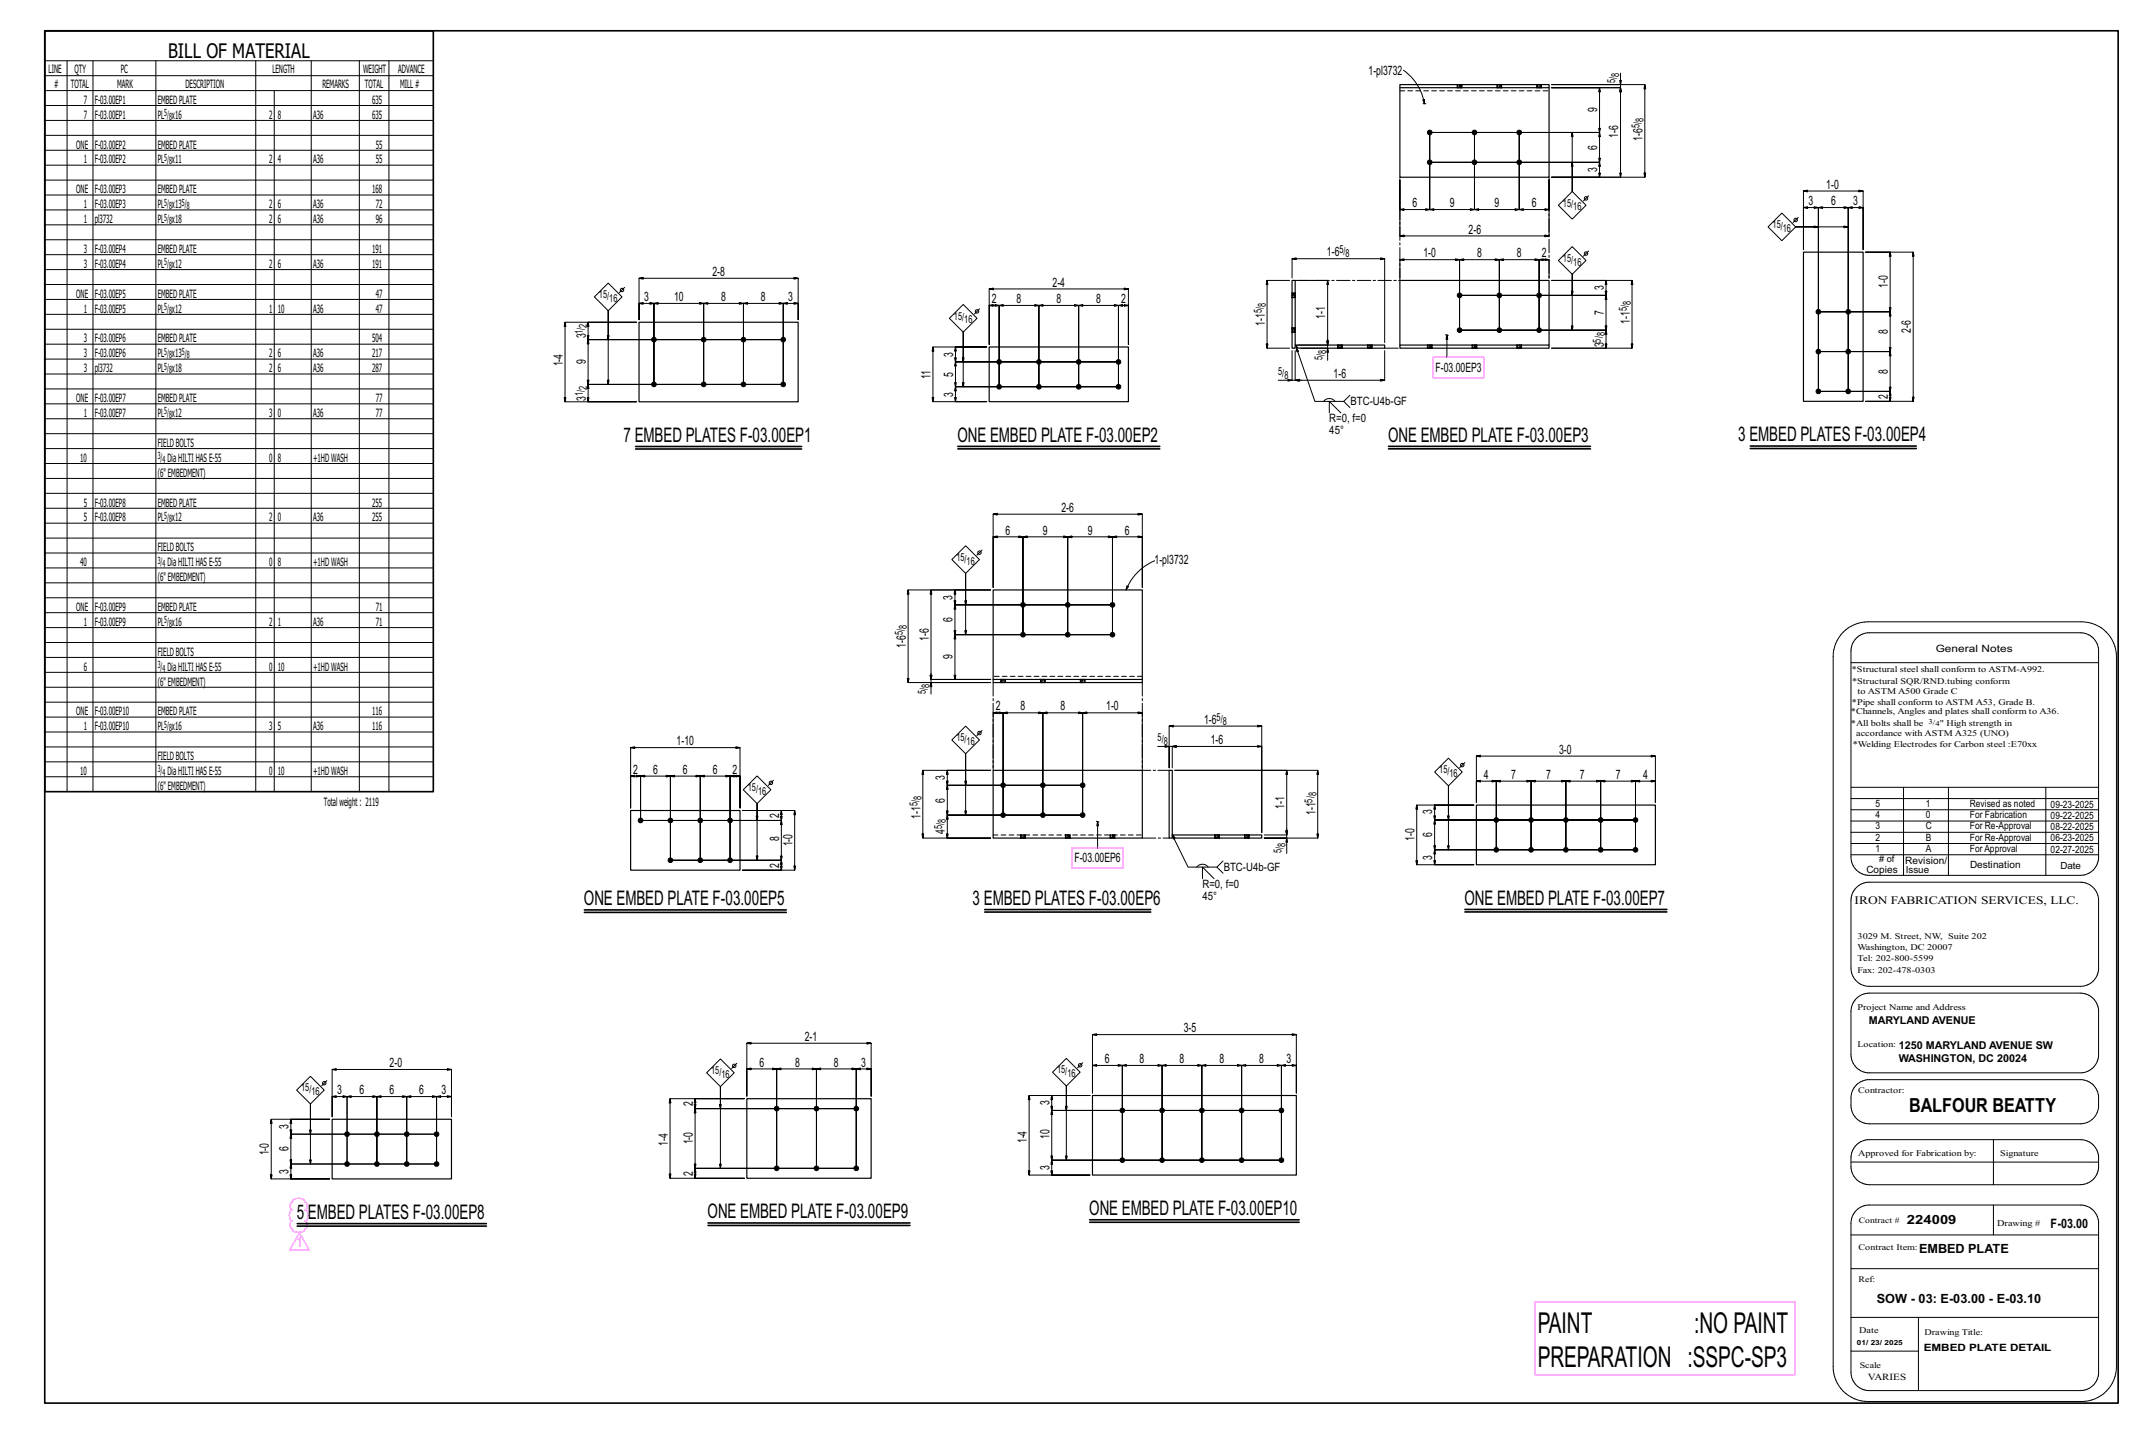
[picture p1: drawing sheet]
<svg xmlns="http://www.w3.org/2000/svg" width="914mm" height="610mm" viewBox="0 0 914 610" stroke-linecap="round" stroke-linejoin="round" font-family="sans-serif">
<defs><g id="words">
<g font-size="12.2">
<text x="654.6" y="567.5">PAINT</text>
<text x="721.2" y="567.5">:NO PAINT</text>
<text x="654.6" y="582">PREPARATION :SSPC-SP3</text>
</g>
<g font-size="8.6">
<text x="71.6" y="24.6">BILL OF MATERIAL</text>
<text x="265.4" y="188.1">7 EMBED PLATES F-03.00EP1</text>
<text x="407.5" y="188.1">ONE EMBED PLATE F-03.00EP2</text>
<text x="590.9" y="188">ONE EMBED PLATE F-03.00EP3</text>
<text x="739.9" y="187.9">3 EMBED PLATES F-03.00EP4</text>
<text x="248.6" y="385.4">ONE EMBED PLATE F-03.00EP5</text>
<text x="414" y="385.2">3 EMBED PLATES F-03.00EP6</text>
<text x="623.4" y="385.2">ONE EMBED PLATE F-03.00EP7</text>
<text x="126.3" y="518.9">5 EMBED PLATES F-03.00EP8</text>
<text x="301.2" y="518.7">ONE EMBED PLATE F-03.00EP9</text>
<text x="463.7" y="517.3">ONE EMBED PLATE F-03.00EP10</text>
</g>
<text font-size="8.3" x="812.7" y="473.4">BALFOUR BEATTY</text>
<text font-size="6" fill="#f0f" x="126.4" y="531">1</text>
<g font-size="5.5">
<text x="582.6" y="31.8">1-pl3732</text>
<text x="679.9" y="47.7" transform="rotate(-90 679.9 47.7)">9</text>
<text x="688.9" y="58.8" transform="rotate(-90 688.9 58.8)">1-6</text>
<text x="699.2" y="59.9" transform="rotate(-90 699.2 59.9)">1-6</text>
<text x="679.9" y="63.8" transform="rotate(-90 679.9 63.8)">6</text>
<text x="679.9" y="73.3" transform="rotate(-90 679.9 73.3)">3</text>
<text x="777.5" y="80.3">1-0</text>
<text x="601.3" y="88.2">6</text>
<text x="617.1" y="88.2">9</text>
<text x="636.2" y="88.2">9</text>
<text x="652.1" y="88.2">6</text>
<text x="769.9" y="87.4">3</text>
<text x="779.5" y="87.4">6</text>
<text x="788.9" y="87.4">3</text>
<text x="625.2" y="99.4">2-6</text>
<text x="564.9" y="109.2">1-6</text>
<text x="606" y="109.6">1-0</text>
<text x="628.8" y="109.6">8</text>
<text x="645.7" y="109.6">8</text>
<text x="656.3" y="109.6">2</text>
<text x="303.2" y="117.5">2-8</text>
<text x="448.1" y="122">2-4</text>
<text x="682.7" y="123.6" transform="rotate(-90 682.7 123.6)">3</text>
<text x="803.6" y="122.7" transform="rotate(-90 803.6 122.7)">1-0</text>
<text x="274.2" y="128.2">3</text>
<text x="286.9" y="128.2">10</text>
<text x="307" y="128.2">8</text>
<text x="323.9" y="128.2">8</text>
<text x="335.6" y="128.2">3</text>
<text x="422.2" y="129">2</text>
<text x="432.8" y="129">8</text>
<text x="449.7" y="129">8</text>
<text x="466.6" y="129">8</text>
<text x="477.2" y="129">2</text>
<text x="564.2" y="135.8" transform="rotate(-90 564.2 135.8)">1-1</text>
<text x="682.7" y="134.2" transform="rotate(-90 682.7 134.2)">7</text>
<text x="693.8" y="137.8" transform="rotate(-90 693.8 137.8)">1-1</text>
<text x="538.4" y="138.6" transform="rotate(-90 538.4 138.6)">1-1</text>
<text x="803.6" y="142.2" transform="rotate(-90 803.6 142.2)">8</text>
<text x="813.5" y="141.8" transform="rotate(-90 813.5 141.8)">2-6</text>
<text x="249.4" y="144.1" transform="rotate(-90 249.4 144.1)">3</text>
<text x="682.7" y="147.9" transform="rotate(-90 682.7 147.9)">3</text>
<text x="249.4" y="155.1" transform="rotate(-90 249.4 155.1)">9</text>
<text x="405.7" y="151.9" transform="rotate(-90 405.7 151.9)">3</text>
<text x="239.5" y="156" transform="rotate(-90 239.5 156)">1-4</text>
<text x="396.2" y="161.4" transform="rotate(-90 396.2 161.4)">11</text>
<text x="405.7" y="160.6" transform="rotate(-90 405.7 160.6)">5</text>
<text x="567.7" y="160.9">1-6</text>
<text x="611.1" y="158.2">F-03.00EP3</text>
<text x="803.6" y="159.2" transform="rotate(-90 803.6 159.2)">8</text>
<text x="249.4" y="170.5" transform="rotate(-90 249.4 170.5)">3</text>
<text x="405.7" y="168.8" transform="rotate(-90 405.7 168.8)">3</text>
<text x="803.6" y="169.8" transform="rotate(-90 803.6 169.8)">2</text>
<text x="451.9" y="217.9">2-6</text>
<text x="428.1" y="227.5">6</text>
<text x="444" y="227.5">9</text>
<text x="463" y="227.5">9</text>
<text x="478.9" y="227.5">6</text>
<text x="491.5" y="240.1">1-pl3732</text>
<text x="405.5" y="255.3" transform="rotate(-90 405.5 255.3)">3</text>
<text x="405.5" y="264.9" transform="rotate(-90 405.5 264.9)">6</text>
<text x="385.6" y="275.7" transform="rotate(-90 385.6 275.7)">1-6</text>
<text x="395.3" y="272.9" transform="rotate(-90 395.3 272.9)">1-6</text>
<text x="405.5" y="280.7" transform="rotate(-90 405.5 280.7)">9</text>
<text x="423.9" y="302.5">2</text>
<text x="434.5" y="302.5">8</text>
<text x="451.4" y="302.5">8</text>
<text x="470.9" y="302.5">1-0</text>
<text x="512.6" y="308.1">1-6</text>
<text x="288.1" y="317.3">1-10</text>
<text x="515.4" y="316.8">1-6</text>
<text x="663.7" y="320.9">3-0</text>
<text x="269.5" y="329.4">2</text>
<text x="278" y="329.4">6</text>
<text x="290.7" y="329.4">6</text>
<text x="303.4" y="329.4">6</text>
<text x="311.9" y="329.4">2</text>
<text x="402.3" y="332.1" transform="rotate(-90 402.3 332.1)">3</text>
<text x="631.7" y="331.5">4</text>
<text x="643.3" y="331.5">7</text>
<text x="658.2" y="331.5">7</text>
<text x="672.5" y="331.5">7</text>
<text x="687.8" y="331.5">7</text>
<text x="699.4" y="331.5">4</text>
<text x="402.3" y="341.7" transform="rotate(-90 402.3 341.7)">6</text>
<text x="546.8" y="344.4" transform="rotate(-90 546.8 344.4)">1-1</text>
<text x="560" y="347" transform="rotate(-90 560 347)">1-1</text>
<text x="609.7" y="346.6" transform="rotate(-90 609.7 346.6)">3</text>
<text x="331.6" y="348.2" transform="rotate(-90 331.6 348.2)">2</text>
<text x="391.9" y="348.5" transform="rotate(-90 391.9 348.5)">1-1</text>
<text x="331.6" y="358.2" transform="rotate(-90 331.6 358.2)">8</text>
<text x="402.3" y="355.1" transform="rotate(-90 402.3 355.1)">4</text>
<text x="602.1" y="357.9" transform="rotate(-90 602.1 357.9)">1-0</text>
<text x="609.7" y="356.4" transform="rotate(-90 609.7 356.4)">6</text>
<text x="337.3" y="360.3" transform="rotate(-90 337.3 360.3)">1-0</text>
<text x="609.7" y="366" transform="rotate(-90 609.7 366)">3</text>
<text x="331.6" y="369.3" transform="rotate(-90 331.6 369.3)">2</text>
<text x="457.3" y="367">F-03.00EP6</text>
<text x="342.6" y="443.1">2-1</text>
<text x="503.9" y="439.4">3-5</text>
<text x="165.9" y="454.3">2-0</text>
<text x="323.3" y="454">6</text>
<text x="338.5" y="454">8</text>
<text x="355" y="454">8</text>
<text x="366.6" y="454">3</text>
<text x="470.4" y="452.6">6</text>
<text x="485.1" y="452.6">8</text>
<text x="502.1" y="452.6">8</text>
<text x="519.1" y="452.6">8</text>
<text x="536" y="452.6">8</text>
<text x="547.6" y="452.6">3</text>
<text x="143.5" y="465.8">3</text>
<text x="153.1" y="465.8">6</text>
<text x="165.8" y="465.8">6</text>
<text x="178.5" y="465.8">6</text>
<text x="188" y="465.8">3</text>
<text x="294.9" y="470.9" transform="rotate(-90 294.9 470.9)">2</text>
<text x="446.7" y="470.6" transform="rotate(-90 446.7 470.6)">3</text>
<text x="122.8" y="480.7" transform="rotate(-90 122.8 480.7)">3</text>
<text x="446.7" y="485" transform="rotate(-90 446.7 485)">10</text>
<text x="114.5" y="491.8" transform="rotate(-90 114.5 491.8)">1-0</text>
<text x="122.8" y="490.2" transform="rotate(-90 122.8 490.2)">6</text>
<text x="284.2" y="487.8" transform="rotate(-90 284.2 487.8)">1-4</text>
<text x="294.9" y="487.2" transform="rotate(-90 294.9 487.2)">1-0</text>
<text x="437.1" y="486.7" transform="rotate(-90 437.1 486.7)">1-4</text>
<text x="122.8" y="499.7" transform="rotate(-90 122.8 499.7)">3</text>
<text x="294.9" y="500.5" transform="rotate(-90 294.9 500.5)">2</text>
<text x="446.7" y="498.1" transform="rotate(-90 446.7 498.1)">3</text>
<text x="873" y="522.9">F-03.00</text>
</g>
<g font-size="5.4">
<text x="811.7" y="521.2">224009</text>
<text x="817" y="533.5">EMBED PLATE</text>
<text x="799" y="554.6">SOW - 03: E-03.00 - E-03.10</text>
</g>
<g font-size="4.9">
<text x="20.7" y="31.1">LINE</text>
<text x="31.7" y="31.1">QTY</text>
<text x="51.4" y="31.1">PC</text>
<text x="116" y="31.1">LENGTH</text>
<text x="154.5" y="31.1">WEIGHT</text>
<text x="169.5" y="31.1">ADVANCE</text>
<text x="23" y="37.5">#</text>
<text x="30.1" y="37.5">TOTAL</text>
<text x="49.8" y="37.5">MARK</text>
<text x="79" y="37.5">DESCRIPTION</text>
<text x="137.2" y="37.5">REMARKS</text>
<text x="155.3" y="37.5">TOTAL</text>
<text x="170.3" y="37.5">MILL #</text>
<text x="35.6" y="44.2">7</text>
<text x="40.4" y="44.2">F-03.00EP1</text>
<text x="67.1" y="44.2">EMBED PLATE</text>
<text x="158.5" y="44.2">635</text>
<text x="35.6" y="50.5">7</text>
<text x="40.4" y="50.5">F-03.00EP1</text>
<text x="67.1" y="50.5">PL x16</text>
<text x="114.5" y="50.5">2</text>
<text x="118.3" y="50.5">8</text>
<text x="133.3" y="50.5">A36</text>
<text x="158.5" y="50.5">635</text>
<text x="32.5" y="63.2">ONE</text>
<text x="40.4" y="63.2">F-03.00EP2</text>
<text x="67.1" y="63.2">EMBED PLATE</text>
<text x="160.1" y="63.2">55</text>
<text x="35.6" y="69.6">1</text>
<text x="40.4" y="69.6">F-03.00EP2</text>
<text x="67.1" y="69.6">PL x11</text>
<text x="114.5" y="69.6">2</text>
<text x="118.3" y="69.6">4</text>
<text x="133.3" y="69.6">A36</text>
<text x="160.1" y="69.6">55</text>
<text x="32.5" y="82.3">ONE</text>
<text x="40.4" y="82.3">F-03.00EP3</text>
<text x="67.1" y="82.3">EMBED PLATE</text>
<text x="158.5" y="82.3">168</text>
<text x="35.6" y="88.6">1</text>
<text x="40.4" y="88.6">F-03.00EP3</text>
<text x="67.1" y="88.6">PL x13</text>
<text x="114.5" y="88.6">2</text>
<text x="118.3" y="88.6">6</text>
<text x="133.3" y="88.6">A36</text>
<text x="160.1" y="88.6">72</text>
<text x="35.6" y="95">1</text>
<text x="40.4" y="95">pl3732</text>
<text x="67.1" y="95">PL x18</text>
<text x="114.5" y="95">2</text>
<text x="118.3" y="95">6</text>
<text x="133.3" y="95">A36</text>
<text x="160.1" y="95">96</text>
<text x="35.6" y="107.7">3</text>
<text x="40.4" y="107.7">F-03.00EP4</text>
<text x="67.1" y="107.7">EMBED PLATE</text>
<text x="158.5" y="107.7">191</text>
<text x="35.6" y="114">3</text>
<text x="40.4" y="114">F-03.00EP4</text>
<text x="67.1" y="114">PL x12</text>
<text x="114.5" y="114">2</text>
<text x="118.3" y="114">6</text>
<text x="133.3" y="114">A36</text>
<text x="158.5" y="114">191</text>
<text x="32.5" y="126.7">ONE</text>
<text x="40.4" y="126.7">F-03.00EP5</text>
<text x="67.1" y="126.7">EMBED PLATE</text>
<text x="160.1" y="126.7">47</text>
<text x="35.6" y="133.1">1</text>
<text x="40.4" y="133.1">F-03.00EP5</text>
<text x="67.1" y="133.1">PL x12</text>
<text x="114.5" y="133.1">1</text>
<text x="118.3" y="133.1">10</text>
<text x="133.3" y="133.1">A36</text>
<text x="160.1" y="133.1">47</text>
<text x="35.6" y="145.8">3</text>
<text x="40.4" y="145.8">F-03.00EP6</text>
<text x="67.1" y="145.8">EMBED PLATE</text>
<text x="158.5" y="145.8">504</text>
<text x="35.6" y="152.1">3</text>
<text x="40.4" y="152.1">F-03.00EP6</text>
<text x="67.1" y="152.1">PL x13</text>
<text x="114.5" y="152.1">2</text>
<text x="118.3" y="152.1">6</text>
<text x="133.3" y="152.1">A36</text>
<text x="158.5" y="152.1">217</text>
<text x="35.6" y="158.5">3</text>
<text x="40.4" y="158.5">pl3732</text>
<text x="67.1" y="158.5">PL x18</text>
<text x="114.5" y="158.5">2</text>
<text x="118.3" y="158.5">6</text>
<text x="133.3" y="158.5">A36</text>
<text x="158.5" y="158.5">287</text>
<text x="32.5" y="171.2">ONE</text>
<text x="40.4" y="171.2">F-03.00EP7</text>
<text x="67.1" y="171.2">EMBED PLATE</text>
<text x="160.1" y="171.2">77</text>
<text x="574.9" y="172.5">BTC-U4b-GF</text>
<text x="35.6" y="177.5">1</text>
<text x="40.4" y="177.5">F-03.00EP7</text>
<text x="67.1" y="177.5">PL x12</text>
<text x="114.5" y="177.5">3</text>
<text x="118.3" y="177.5">0</text>
<text x="133.3" y="177.5">A36</text>
<text x="160.1" y="177.5">77</text>
<text x="565.9" y="179.8">R=0, f=0</text>
<text x="565.9" y="184.7">45°</text>
<text x="67.1" y="190.2">FIELD BOLTS</text>
<text x="34.1" y="196.6">10</text>
<text x="71.3" y="196.6">DiaHILTI HAS E-55</text>
<text x="114.5" y="196.6">0</text>
<text x="118.3" y="196.6">8</text>
<text x="133.3" y="196.6">+1HD WASH</text>
<text x="67.1" y="202.9">(6&quot; EMBEDMENT)</text>
<text x="35.6" y="215.6">5</text>
<text x="40.4" y="215.6">F-03.00EP8</text>
<text x="67.1" y="215.6">EMBED PLATE</text>
<text x="158.5" y="215.6">255</text>
<text x="35.6" y="222">5</text>
<text x="40.4" y="222">F-03.00EP8</text>
<text x="67.1" y="222">PL x12</text>
<text x="114.5" y="222">2</text>
<text x="118.3" y="222">0</text>
<text x="133.3" y="222">A36</text>
<text x="158.5" y="222">255</text>
<text x="67.1" y="234.7">FIELD BOLTS</text>
<text x="34.1" y="241">40</text>
<text x="71.3" y="241">DiaHILTI HAS E-55</text>
<text x="114.5" y="241">0</text>
<text x="118.3" y="241">8</text>
<text x="133.3" y="241">+1HD WASH</text>
<text x="67.1" y="247.4">(6&quot; EMBEDMENT)</text>
<text x="32.5" y="260.1">ONE</text>
<text x="40.4" y="260.1">F-03.00EP9</text>
<text x="67.1" y="260.1">EMBED PLATE</text>
<text x="160.1" y="260.1">71</text>
<text x="35.6" y="266.4">1</text>
<text x="40.4" y="266.4">F-03.00EP9</text>
<text x="67.1" y="266.4">PL x16</text>
<text x="114.5" y="266.4">2</text>
<text x="118.3" y="266.4">1</text>
<text x="133.3" y="266.4">A36</text>
<text x="160.1" y="266.4">71</text>
<text x="67.1" y="279.1">FIELD BOLTS</text>
<text x="35.6" y="285.5">6</text>
<text x="71.3" y="285.5">DiaHILTI HAS E-55</text>
<text x="114.5" y="285.5">0</text>
<text x="118.3" y="285.5">10</text>
<text x="133.3" y="285.5">+1HD WASH</text>
<text x="67.1" y="291.8">(6&quot; EMBEDMENT)</text>
<text x="32.5" y="304.5">ONE</text>
<text x="40.4" y="304.5">F-03.00EP10</text>
<text x="67.1" y="304.5">EMBED PLATE</text>
<text x="158.5" y="304.5">116</text>
<text x="35.6" y="310.9">1</text>
<text x="40.4" y="310.9">F-03.00EP10</text>
<text x="67.1" y="310.9">PL x16</text>
<text x="114.5" y="310.9">3</text>
<text x="118.3" y="310.9">5</text>
<text x="133.3" y="310.9">A36</text>
<text x="158.5" y="310.9">116</text>
<text x="67.1" y="323.6">FIELD BOLTS</text>
<text x="34.1" y="329.9">10</text>
<text x="71.3" y="329.9">DiaHILTI HAS E-55</text>
<text x="114.5" y="329.9">0</text>
<text x="118.3" y="329.9">10</text>
<text x="133.3" y="329.9">+1HD WASH</text>
<text x="67.1" y="336.3">(6&quot; EMBEDMENT)</text>
<text x="137.9" y="343">Totalweight : 2119</text>
<text x="520.9" y="370.7">BTC-U4b-GF</text>
<text x="511.9" y="378.1">R=0, f=0</text>
<text x="511.9" y="383">45°</text>
<text x="789.5" y="384.8">IRON FABRICATION SERVICES, LLC.</text>
</g>
<g font-size="4.7">
<text x="687.6" y="35.5" transform="rotate(-90 687.6 35.5)">5/</text>
<text x="689.3" y="32.9" transform="rotate(-90 689.3 32.9)">8</text>
<text x="699.6" y="52" transform="rotate(-90 699.6 52)">8</text>
<text x="698" y="54.6" transform="rotate(-90 698 54.6)">5/</text>
<text x="665.4" y="87.9">15/</text>
<text x="669.7" y="89.6">16</text>
<text x="754.6" y="97.1">15/</text>
<text x="759" y="98.8">16</text>
<text x="570.2" y="107.9">5/</text>
<text x="572.8" y="109.6">8</text>
<text x="665.4" y="111.4">15/</text>
<text x="669.7" y="113.1">16</text>
<text x="255" y="126.9">15/</text>
<text x="259.3" y="128.6">16</text>
<text x="538.8" y="130.7" transform="rotate(-90 538.8 130.7)">8</text>
<text x="694.2" y="129.8" transform="rotate(-90 694.2 129.8)">8</text>
<text x="406.1" y="136">15/</text>
<text x="410.5" y="137.7">16</text>
<text x="537.2" y="133.3" transform="rotate(-90 537.2 133.3)">5/</text>
<text x="692.5" y="132.4" transform="rotate(-90 692.5 132.4)">5/</text>
<text x="248.1" y="142" transform="rotate(-90 248.1 142)">1/</text>
<text x="249.8" y="139.4" transform="rotate(-90 249.8 139.4)">2</text>
<text x="683.1" y="143.2" transform="rotate(-90 683.1 143.2)">8</text>
<text x="681.4" y="145.8" transform="rotate(-90 681.4 145.8)">5/</text>
<text x="562.9" y="153.4" transform="rotate(-90 562.9 153.4)">5/</text>
<text x="564.6" y="150.8" transform="rotate(-90 564.6 150.8)">8</text>
<text x="544.1" y="159.6">5/</text>
<text x="546.7" y="161.3">8</text>
<text x="249.8" y="165.9" transform="rotate(-90 249.8 165.9)">2</text>
<text x="248.1" y="168.5" transform="rotate(-90 248.1 168.5)">1/</text>
<text x="407.1" y="238.7">15/</text>
<text x="411.5" y="240.4">16</text>
<text x="386" y="267.8" transform="rotate(-90 386 267.8)">8</text>
<text x="384.4" y="270.4" transform="rotate(-90 384.4 270.4)">5/</text>
<text x="395.8" y="292.8" transform="rotate(-90 395.8 292.8)">8</text>
<text x="394.1" y="295.4" transform="rotate(-90 394.1 295.4)">5/</text>
<text x="517.9" y="306.9">5/</text>
<text x="520.5" y="308.5">8</text>
<text x="407.1" y="315.5">15/</text>
<text x="411.5" y="317.2">16</text>
<text x="492.8" y="315.5">5/</text>
<text x="495.4" y="317.2">8</text>
<text x="612.7" y="329.2">15/</text>
<text x="617" y="330.8">16</text>
<text x="318.4" y="336.7">15/</text>
<text x="322.7" y="338.4">16</text>
<text x="392.3" y="340.5" transform="rotate(-90 392.3 340.5)">8</text>
<text x="558.7" y="341.6" transform="rotate(-90 558.7 341.6)">5/</text>
<text x="560.4" y="339" transform="rotate(-90 560.4 339)">8</text>
<text x="390.6" y="343.1" transform="rotate(-90 390.6 343.1)">5/</text>
<text x="401" y="353" transform="rotate(-90 401 353)">5/</text>
<text x="402.7" y="350.4" transform="rotate(-90 402.7 350.4)">8</text>
<text x="545.5" y="363.3" transform="rotate(-90 545.5 363.3)">5/</text>
<text x="547.2" y="360.7" transform="rotate(-90 547.2 360.7)">8</text>
<text x="302.8" y="457.2">15/</text>
<text x="307.1" y="458.9">16</text>
<text x="450" y="457">15/</text>
<text x="454.4" y="458.6">16</text>
<text x="128.2" y="464.6">15/</text>
<text x="132.6" y="466.3">16</text>
</g>
<g font-size="4.6">
<text x="795.6" y="436">MARYLAND AVENUE</text>
<text x="808.3" y="446.4">1250 MARYLAND AVENUE SW</text>
<text x="808.3" y="452">WASHINGTON, DC 20024</text>
</g>
<g font-size="4.3">
<text x="824.1" y="277.6">General Notes</text>
<text x="798.4" y="343.4">5</text>
<text x="819.8" y="343.5">1</text>
<text x="838.6" y="343.5">Revised as noted</text>
<text x="873" y="343.8">09-23-2025</text>
<text x="798.4" y="353">3</text>
<text x="798.4" y="348.2">4</text>
<text x="819.8" y="353.1">C</text>
<text x="819.8" y="348.3">0</text>
<text x="838.6" y="353">For Re-Approval</text>
<text x="838.6" y="348.2">For Fabrication</text>
<text x="873" y="353.3">08-22-2025</text>
<text x="873" y="348.5">09-22-2025</text>
<text x="798.4" y="357.8">2</text>
<text x="819.8" y="357.9">B</text>
<text x="838.6" y="357.8">For Re-Approval</text>
<text x="873" y="358.1">06-23-2025</text>
<text x="798.4" y="362.6">1</text>
<text x="819.8" y="362.6">A</text>
<text x="838.6" y="362.6">For Approval</text>
<text x="873" y="362.9">02-27-2025</text>
<text x="794.5" y="371.5">Copies</text>
<text x="811.1" y="367.7">Revision/</text>
<text x="838.6" y="369.7">Destination</text>
<text x="819" y="575">EMBED PLATE DETAIL</text>
</g>
<g font-size="4.2">
<text x="69.9" y="49.4">5/</text>
<text x="72" y="50.9">8</text>
<text x="69.9" y="68.5">5/</text>
<text x="72" y="70">8</text>
<text x="69.9" y="87.5">5/</text>
<text x="72" y="89">8</text>
<text x="77.4" y="87.5">5/</text>
<text x="79.5" y="89">8</text>
<text x="69.9" y="93.9">5/</text>
<text x="72" y="95.4">8</text>
<text x="69.9" y="112.9">5/</text>
<text x="72" y="114.4">8</text>
<text x="69.9" y="132">5/</text>
<text x="72" y="133.5">8</text>
<text x="69.9" y="151">5/</text>
<text x="72" y="152.5">8</text>
<text x="77.4" y="151">5/</text>
<text x="79.5" y="152.5">8</text>
<text x="69.9" y="157.4">5/</text>
<text x="72" y="158.9">8</text>
<text x="69.9" y="176.4">5/</text>
<text x="72" y="177.9">8</text>
<text x="67.1" y="195.5">3/</text>
<text x="69.2" y="197">4</text>
<text x="69.9" y="220.9">5/</text>
<text x="72" y="222.4">8</text>
<text x="67.1" y="239.9">3/</text>
<text x="69.2" y="241.4">4</text>
<text x="69.9" y="265.3">5/</text>
<text x="72" y="266.8">8</text>
<text x="67.1" y="284.4">3/</text>
<text x="69.2" y="285.9">4</text>
<text x="69.9" y="309.8">5/</text>
<text x="72" y="311.3">8</text>
<text x="67.1" y="328.8">3/</text>
<text x="69.2" y="330.3">4</text>
<text x="811.3" y="371.4">Issue</text>
<text x="877.1" y="369.8">Date</text>
</g>
<text font-size="4" x="795.1" y="587.5">VARIES</text>
<text font-size="3.9" x="799.9" y="367.1"># of</text>
<g font-size="3.7">
<text x="788.4" y="286.2">*Structural steel shall conform to ASTM-A992.</text>
<text x="788.4" y="291.2">*Structural SQR/RND.tubing conform</text>
<text x="790.7" y="295.5">to ASTM A500 Grade C</text>
<text x="787.9" y="304.1">*Channels, Angles and plates shall conform to A36.</text>
<text x="788.4" y="300.2">*Pipe shall conform to ASTM A53, Grade B.</text>
<text x="788" y="308.9">*All bolts shall be</text>
<text x="825.7" y="308.9">&quot; High strength in</text>
<text x="790.2" y="313.2">accordance with ASTM A325 (UNO)</text>
<text x="788.8" y="318">*Welding Electrodes for Carbon steel :E70xx</text>
<text x="790.8" y="399.9">3029 M. Street, NW, Suite 202</text>
<text x="790.7" y="404.6">Washington, DC 20007</text>
<text x="790.7" y="409">Tel: 202-800-5599</text>
<text x="790.7" y="414.2">Fax: 202-478-0303</text>
<text x="790.7" y="430">Project Name and Address</text>
<text x="790.8" y="445.6">Location:</text>
<text x="791" y="465.3">Contractor:</text>
<text x="791" y="491.9">Approved for Fabrication by:</text>
<text x="851.5" y="492">Signature</text>
<text x="850.2" y="522">Drawing #</text>
<text x="791.2" y="532.3">Contract Item:</text>
<text x="791.5" y="567.4">Date</text>
<text x="819.3" y="568.1">Drawing Title:</text>
<text x="791.7" y="582.1">Scale</text>
</g>
<text font-size="3.6" x="791.2" y="545.9">Ref:</text>
<text font-size="3.5" x="791.3" y="520.8">Contract #</text>
<g font-size="3.2">
<text x="821" y="308">3/</text>
<text x="823.9" y="309.1">4</text>
</g>
<text font-size="3" x="790.5" y="572.4">01/ 23/ 2025</text>
</g></defs>
<g fill="none" stroke="#000" stroke-width=".43">
<path d="M19.1 25.9h165.4M19.1 32.2h165.4M19.1 38.6h165.4M28.6 25.9v311.1M39.6 25.9v311.1M66.4 25.9v311.1M108.9 25.9v311.1M116.7 38.6v298.4M132.5 25.9v311.1M153 25.9v311.1M165.6 25.9v311.1M597.5 29.9a22 22 0 0 1 8.9 14.2"/>
<path d="M660.5 37.3h29.4M689.5 34.3h.7l-.3 1.7zM689.9 37.3l.3 1.8h-.7zM689.9 31.1v4.9h-29.4h39.7l-.4 1.8h.8l-.4-1.8v39.4l-.4-1.7h.8l-.4 1.7h-39.7M689.9 36v4M19.1 44.9h165.4M19.1 51.3h165.4M19.1 57.6h165.4M605.7 42.5l.7-.2v1.8zM605.8 44.1h.6M606.4 44.1l.6 .1M608.6 56.4v32.8l1.8 .4v-.8l-1.8 .4h19.1l-1.8 .4v-.8l1.8 .4v-32.8v32.8l1.7 .4v-.8l-1.7 .4h19l-1.7 .4v-.8l1.7 .4v-32.8v32.8l1.8 .4v-.8l-1.8 .4h12.7l-1.7 .4v-.8l1.7 .4v-12.7v23.9l-1.7-.3v.7l1.7-.4h-63.5l1.8-.3v.7l-1.8-.4v-23.9v12.7l1.8 .4v-.8l-1.8 .4h12.7l-1.7 .4v-.8l1.7 .4z"/>
<path d="M608.6 56.4h72.3l.4-1.8h-.8l.4 1.8v-19.1l.4 1.8h-.8l.4-1.8h-20.4h29.4l-.4 1.8h.7l-.3-1.8v38.1l-.4-1.7h.7l-.3 1.7h-29.4h20.4l.4-1.7h-.8l.4 1.7v-6.3l.4 1.7h-.8l.4-1.7h-72.3h72.3l.4-1.8h-.8l.4 1.8v-12.7l.4 1.7h-.8l.4-1.7zM669.3 56.4l-.4 1.7h.8l-.4-1.7v25.1l5.9 5.9-5.9 5.9-5.9-5.9 5.9-5.9v-12.4l.4 1.7h-.8l.4-1.7M19.1 64h165.4M19.1 70.3h165.4M19.1 76.7h165.4M19.1 83h165.4M19.1 89.4h165.4M19.1 95.7h165.4M676.3 83.4l-2.2 2.2M765.5 92.5l-2.2 2.2M767.7 81.3l1.8 .4v-.8l-1.8 .4h25.4l-1.7 .4v-.8l1.7 .4v25v-17.9l-1.7-.4v.7l1.7-.3h-6.3l1.7-.4v.7l-1.7-.3v78.2v-78.2l-1.8-.4v.7l1.8-.3h-12.7l1.7-.4v.7l-1.7-.3v78.2v-78.2l-1.8-.4v.7l1.8-.3h-6.4l1.8-.4v.7l-1.8-.3v17.9zM774.1 96.6l-1.8-.4v.8l1.8-.4h-9.7l-5.9 5.9-5.9-5.9 5.9-5.9 5.9 5.9h22.4l-1.8 .4v-.8l1.8 .4"/>
<path d="M19.1 102.1h165.4M19.1 108.4h165.4M19.1 114.8h165.4M272 118.5l1.8 .3v-.7l-1.8 .4h67.8l-1.8 .3v-.7l1.8 .4v17.6v-6.9l-1.8-.4v.7l1.8-.3h-6.4l1.8-.4v.7l-1.8-.3v34.4v-34.4l-1.7-.4v.7l1.7-.3h-16.9l1.7-.4v.7l-1.7-.3v34.4v-34.4l-1.8-.4v.7l1.8-.3h-16.9l1.7-.4v.7l-1.7-.3v34.4v-34.4l-1.8-.4v.7l1.8-.3h-21.2l1.7-.4v.7l-1.7-.3v34.4v-34.4l-1.8-.4v.7l1.8-.3h-6.4l1.8-.4v.7l-1.8-.3v6.9zM549 119.4h-9.6l-.4 1.7h.8l-.4-1.7v28.8l-.4-1.7h.8l-.4 1.7h9.6M550 118.3v-8.2l1.8 .4v-.7l-1.8 .3h39.5l-1.8 .4v-.7l1.8 .3v35.7M552.4 119.4h12.8l-.4 1.7h.8l-.4-1.7v27.5M595.9 118.3v-7.8l1.8 .4v-.7l-1.8 .3h25.4l-1.7 .4v-.7l1.7 .3v30v-30l1.8 .4v-.7l-1.8 .3h17l-1.8 .4v-.7l1.8 .3v30v-30l1.7 .4v-.7l-1.7 .3h16.9l-1.8 .4v-.7l1.8 .3v30v-30l1.7 .4v-.7l-1.7 .3h4.2l-1.7 .4v-.7l1.7 .3v7.8M676.3 106.8l-2.2 2.2M794.2 107.3h20.2l-.3 1.8h.7l-.4-1.8v63.5l-.3-1.7h.7l-.4 1.7h-20.2h10.4l.4-1.7h-.7l.3 1.7v-4.2l.4 1.8h-.7l.3-1.8h-30.5h30.5l.4-1.7h-.7l.3 1.7v-16.9l.4 1.7h-.7l.3-1.7h-30.5h30.5l.4-1.8h-.7l.3 1.8v-17l.4 1.8h-.7l.3-1.8h-30.5h30.5l.4-1.7h-.7l.3 1.7v-25.4l.4 1.8h-.7l.3-1.8zM19.1 121.1h165.4M19.1 127.5h165.4"/>
<path d="M19.1 133.8h165.4M240.5 137.2l.4 1.7h-.7l.3-1.7h30.5h-20.6l-.4 1.7h.7l-.3-1.7v7.4l-.4-1.8h.7l-.3 1.8h83h-83l-.4 1.7h.7l-.3-1.7v19l-.4-1.7h.7l-.3 1.7h83h-83l-.4 1.8h.7l-.3-1.8v7.4l-.4-1.7h.7l-.3 1.7h20.6h-30.5l.4-1.7h-.7l.3 1.7zM265.9 122.3l-2.2 2.3M417 131.5l-2.2 2.2M421.1 123l1.7 .4v-.8l-1.7 .4h59.3l-1.8 .4v-.8l1.8 .4v23.7v-16.7l-1.8-.4v.8l1.8-.4h-4.3l1.8-.4v.8l-1.8-.4v34.6v-34.6l-1.7-.4v.8l1.7-.4h-16.9l1.7-.4v.8l-1.7-.4v34.6v-34.6l-1.8-.4v.8l1.8-.4h-16.9l1.7-.4v.8l-1.7-.4v34.6v-34.6l-1.8-.4v.8l1.8-.4h-17l1.8-.4v.8l-1.8-.4v34.6v-34.6l-1.7-.4v.8l1.7-.4h-4.2l1.7-.4v.8l-1.7-.4v16.7zM621.3 125.7h62.4l.4-1.7h-.8l.4 1.7v-6.3l.4 1.7h-.8l.4-1.7h-23.2h34.3l-.4 1.7h.7l-.3-1.7v28.8l-.4-1.7h.7l-.3 1.7h-34.3h23.2l.4-1.7h-.8l.4 1.7v-7.7l.4 1.8h-.8l.4-1.8h-62.4h62.4l.4-1.7h-.8l.4 1.7v-14.8l.4 1.8h-.8l.4-1.8zM669.3 125.7l.4-1.7h-.8l.4 1.7v-8.9l-5.9-5.9 5.9-5.9 5.9 5.9-5.9 5.9v23.7l-.4-1.7h.8l-.4 1.7M19.1 140.2h165.4M19.1 146.5h165.4M19.1 152.9h165.4M19.1 159.2h165.4M258.9 144.6l.4-1.8h-.8l.4 1.8v-12.3l-5.9-5.9 5.9-5.9 5.9 5.9-5.9 5.9v31.3l-.4-1.7h.8l-.4 1.7"/>
<path d="M397.2 147.7l.3 1.8h-.7l.4-1.8h22.8h-13.3l-.3 1.8h.7l-.4-1.8v6.4l-.3-1.8h.7l-.4 1.8h69.4h-69.4l-.3 1.7h.7l-.4-1.7v10.5l-.3-1.7h.7l-.4 1.7h69.4h-69.4l-.3 1.8h.7l-.4-1.8v6.4l-.3-1.8h.7l-.4 1.8h13.3h-22.8l.3-1.8h-.7l.4 1.8zM410 154.1l.4-1.8h-.7l.3 1.8v-12.7l-5.8-5.9 5.8-5.9 5.9 5.9-5.9 5.9v23.2l-.3-1.7h.7l-.4 1.7M550 149.3v12.6h-5.9M551.4 149.3v12.6zM551.9 148l.2 1.8 .7-.3-.9-1.5 7.8 22.9h12.3l2.6-2.6M552.4 146.9h12.8zM553.7 148.2h11.5v5.2M564.8 145.1h.8l-.4 1.8zM565.2 148.2l.4 1.8h-.8zM565.2 144.3v3.9M589.5 149.3v12.6l-1.8-.4v.7l1.8-.3h-38.1M615.4 142.5l.5 .1"/>
<path d="M615.9 142.6l-.3 1.8h.7l-.4-1.8v9.5M615.9 142.6l.6 .2M19.1 165.6h165.4M19.1 171.9h165.4M19.1 178.3h165.4M548.3 161.5l1.7 .4-1.7 .3zM550 161.9h4M551.4 161.9l1.7-.4v.7zM563.4 170.9a3.1 3.1 0 0 1 4.9 0M565.9 175.8v-4.9l4.9 4.9M572 170.9l2.6 2.6M19.1 184.6h165.4"/>
<path d="M19.1 191h165.4M19.1 197.3h165.4M19.1 203.7h165.4M19.1 210h165.4M19.1 216.4h165.4M422.8 218.9l1.7 .4v-.8l-1.7 .4h63.5l-1.8 .4v-.8l1.8 .4v31.2v-21.6l-1.8-.3v.7l1.8-.4h-12.7l1.7-.3v.7l-1.7-.4v41.7v-41.7l-1.8-.3v.7l1.8-.4h-19.1l1.8-.3v.7l-1.8-.4v41.7v-41.7l-1.7-.3v.7l1.7-.4h-19l1.7-.3v.7l-1.7-.4v41.7v-41.7l-1.8-.3v.7l1.8-.4h-12.7l1.7-.3v.7l-1.7-.4v21.6zM19.1 222.7h165.4M19.1 229.1h165.4M19.1 235.4h165.4M418.1 234.2l-2.3 2.2M491.5 238.7a22.7 22.7 0 0 0-12.2 12.4M19.1 241.8h165.4"/>
<path d="M19.1 248.1h165.4M19.1 254.5h165.4M411.1 257.5l.3-1.8h-.7l.4 1.8v-13.4l-5.9-5.9 5.9-5.9 5.9 5.9-5.9 5.9v26.1l-.4-1.8h.7l-.3 1.8M421.7 251.1h-15.2l-.4 1.8h.8l-.4-1.8v6.4l-.4-1.8h.8l-.4 1.8h67.1h-67.1l-.4 1.7h.8l-.4-1.7v12.7l-.4-1.8h.8l-.4 1.8h67.1h-67.1l-.4 1.7h.8l-.4-1.7v19l-.4-1.7h.8l-.4 1.7h15.2h-25.4h25.4M421.7 251.1h-35.1l-.4 1.8h.8l-.4-1.8v39.5l-.4-1.8h.8l-.4 1.8h35.1h-25.4v4.8M421.7 251.1h-25.4l-.3 1.8h.7l-.4-1.8v38.1M479.7 249.4l.7 .3-1.1 1.4zM19.1 260.8h165.4M19.1 267.2h165.4M19.1 273.5h165.4M19.1 279.9h165.4M784.7 269.1a15.1 15.1 0 0 1 10.5-4.4h90.9a14.9 14.9 0 0 1 14.9 14.9v302.2a14.9 14.9 0 0 1-14.9 14.8h-90.9a14.7 14.7 0 0 1-14.8-14.8v-302.2a14.7 14.7 0 0 1 4.3-10.5z"/>
<path d="M790.2 271.6a7.9 7.9 0 0 1 5.6-2.2h89.8a7.7 7.7 0 0 1 7.8 7.7v87.7a7.7 7.7 0 0 1-7.8 7.8h-89.8a7.8 7.8 0 0 1-7.8-7.8v-87.7a7.6 7.6 0 0 1 2.2-5.5zM19.1 286.2h165.4M19.1 292.6h165.4M19.1 298.9h165.4M396 287.5h.7l-.4 1.7zM396.3 290.6l.4 1.7h-.7zM396.3 286.6v4M788 282.1h105.4M19.1 305.3h165.4M19.1 311.6h165.4M19.1 318h165.4M268.5 318.3l1.7 .3v-.7l-1.7 .4h46.5l-1.7 .3v-.7l1.7 .4v25.7v-13.6l-1.7-.4v.8l1.7-.4h-4.2l1.7-.4v.8l-1.7-.4v35.8v-35.8l-1.8-.4v.8l1.8-.4h-12.7l1.7-.4v.8l-1.7-.4v35.8v-35.8l-1.8-.4v.8l1.8-.4h-12.7l1.7-.4v.8l-1.7-.4v35.8v-35.8l-1.8-.4v.8l1.8-.4h-12.7l1.7-.4v.8l-1.7-.4v18.9v-18.9l-1.8-.4v.8l1.8-.4h-4.2l1.7-.4v.8l-1.7-.4v13.6z"/>
<path d="M418.1 310.9l-2.3 2.3M492.8 317.8h4.9v9.1v-17.8l1.8 .4v-.8l-1.8 .4h39.4l-1.7 .4v-.8l1.7 .4v45.3v-36.6l-1.7-.4v.7l1.7-.3h-38.1M496 317.4l1.7 .4-1.7 .3zM497.7 317.8h3.9M499 317.8l1.8-.4v.7zM499 317.8v9.1zM19.1 324.3h165.4M19.1 330.7h165.4M329.3 332.2l-2.2 2.2M392.8 327.9l.4 1.8h-.7l.3-1.8h28.9h-18.4l-.4 1.8h.7l-.3-1.8v6.4l-.4-1.8h.7l-.3 1.8h57.6h-57.6l-.4 1.7h.7l-.3-1.7v12.7l-.4-1.8h.7l-.3 1.8h57.6h-57.6l-.4 1.7h.7l-.3-1.7v9.8l-.4-1.8h.7l-.3 1.8h18.4h-28.9l.4-1.8h-.7l.3 1.8zM411.1 334.3l.3-1.8h-.7l.4 1.8v-13.4l5.9-5.9-5.9-5.9-5.9 5.9 5.9 5.9v26.1l-.4-1.8h.7l-.3 1.8M422.8 326.9v-23.5l1.7 .4v-.7l-1.7 .3h4.2l-1.7 .4v-.7l1.7 .3v43.6v-43.6l1.8 .4v-.7l-1.8 .3h16.9l-1.7 .4v-.7l1.7 .3v43.6v-43.6l1.8 .4v-.7l-1.8 .3h17l-1.8 .4v-.7l1.8 .3v43.6v-43.6l1.7 .4v-.7l-1.7 .3h25.4l-1.8 .4v-.7l1.8 .3v23.5"/>
<path d="M623.6 324.6l-2.2 2.2M628.5 321.9l1.7 .4v-.8l-1.7 .4h76.2l-1.8 .4v-.8l1.8 .4v19.8v-9.2l-1.8-.3v.7l1.8-.4h-8.5l1.8-.3v.7l-1.8-.4v29.3v-29.3l-1.7-.3v.7l1.7-.4h-14.8l1.8-.3v.7l-1.8-.4v29.3v-29.3l-1.7-.3v.7l1.7-.4h-14.8l1.7-.3v.7l-1.7-.4v29.3v-29.3l-1.8-.3v.7l1.8-.4h-14.8l1.7-.3v.7l-1.7-.4v29.3v-29.3l-1.8-.3v.7l1.8-.4h-14.8l1.7-.3v.7l-1.7-.4v29.3v-29.3l-1.8-.3v.7l1.8-.4h-8.5l1.7-.3v.7l-1.7-.4v9.2zM788 335.2h105.4M788 340h105.4M810.3 335.2v37.4M829.4 335.2v37.4M870.9 335.2v37.4M272.7 349.3h59.9l.4-1.8h-.8l.4 1.8v-4.3l.4 1.8h-.8l.4-1.8h-16.5h22.2l-.4 1.8h.8l-.4-1.8v25.4l-.4-1.7h.8l-.4 1.7h-22.2h16.5l.4-1.7h-.8l.4 1.7v-4.2l.4 1.7h-.8l.4-1.7h-47.2h47.2l.4-1.8h-.8l.4 1.8v-16.9l.4 1.7h-.8l.4-1.7zM322.3 349.3l.4-1.8h-.8l.4 1.8v-7.2l-5.9-5.9 5.9-5.9 5.9 5.9-5.9 5.9v24.1l-.4-1.8h.8l-.4 1.8M466.7 349.6l.6 .2M467.3 349.8l-.4 1.7h.7l-.3-1.7v11.4M467.3 349.8l.5 .2"/>
<path d="M499 355.4l.5 1.8 .6-.3-1.1-1.5 6.8 13.7h12.2l2.6-2.6M538.2 355.4h9.6zM547.4 353.7h.7l-.3 1.7zM547.8 356.8l.3 1.7h-.7zM547.8 355.4v-27.5l.3 1.8h-.7l.4-1.8h-47.7h60.8l-.3 1.8h.7l-.4-1.8v28.9l-.3-1.8h.7l-.4 1.8h-22.7h9.6v6.5M547.8 352.8v4M603.1 342.7l.4 1.8h-.8l.4-1.8h24.3h-16.7l-.3 1.8h.7l-.4-1.8v6.4l-.3-1.8h.7l-.4 1.8h85.5h-85.5l-.3 1.7h.7l-.4-1.7v12.7l-.3-1.8h.7l-.4 1.8h85.5h-85.5l-.3 1.7h.7l-.4-1.7v6.3l-.3-1.7h.7l-.4 1.7h16.7h-24.3l.4-1.7h-.8l.4 1.7zM616.6 349.1l.4-1.8h-.8l.4 1.8v-14.6l-5.9-5.9 5.9-5.8 5.9 5.8-5.9 5.9v27.3l-.4-1.8h.8l-.4 1.8M788 349.5h105.4M788 359.1h105.4M788 354.3h105.4M788 344.7h105.4"/>
<path d="M509.4 369.1a3.1 3.1 0 0 1 5 0M511.9 374v-4.9l4.9 4.9M518 369.1l2.6 2.6M788 363.9h105.4M790.2 377.8a7.9 7.9 0 0 1 5.6-2.2h89.8a7.9 7.9 0 0 1 7.8 7v29.5a7.7 7.7 0 0 1-7.8 7.8h-89.8a7.8 7.8 0 0 1-7.8-7.8v-28.7a7.8 7.8 0 0 1 2.2-5.6zM790.2 425l2.6-1.6 3-.6h89.8a7.9 7.9 0 0 1 7.8 7v19.9a7.8 7.8 0 0 1-7.1 7h-91.3a7.9 7.9 0 0 1-7-7.8v-18.3a7.9 7.9 0 0 1 2.2-5.6zM132.1 458.2l5.9 5.9-5.9 5.8-5.8-5.8zM313.7 452.6l-2.2 2.2M317.9 444.1l1.8 .4v-.8l-1.8 .4h52.9l-1.7 .4v-.8l1.7 .4v22.6v-11.7l-1.7-.3v.7l1.7-.4h-6.3l1.7-.3v.7l-1.7-.4v42.3v-42.3l-1.8-.3v.7l1.8-.4h-16.9l1.7-.3v.7l-1.7-.4v42.3v-42.3l-1.8-.3v.7l1.8-.4h-17l1.8-.3v.7l-1.8-.4v42.3v-42.3l-1.7-.3v.7l1.7-.4h-12.7l1.8-.3v.7l-1.8-.4v11.7zM460.9 452.4l-2.2 2.2M465.1 440.4l1.7 .4v-.7l-1.7 .3h86.7l-1.7 .4v-.7l1.7 .3v24.9v-11.7l-1.7-.4v.7l1.7-.3h-6.3l1.7-.4v.7l-1.7-.3v40.3v-40.3l-1.8-.4v.7l1.8-.3h-16.9l1.7-.4v.7l-1.7-.3v40.3v-40.3l-1.8-.4v.7l1.8-.3h-17l1.8-.4v.7l-1.8-.3v40.3v-40.3l-1.7-.4v.7l1.7-.3h-16.9l1.7-.4v.7l-1.7-.3v40.3v-40.3l-1.8-.4v.7l1.8-.3h-16.9l1.7-.4v.7l-1.7-.3v40.3v-40.3l-1.8-.4v.7l1.8-.3h-12.7l1.7-.4v.7l-1.7-.3v11.7zM115.5 476.5l.3 1.7h-.7l.4-1.7h24.8h-16.5l-.4 1.7h.8l-.4-1.7v6.3l-.4-1.7h.8l-.4 1.7h62h-62l-.4 1.8h.8l-.4-1.8v12.7l-.4-1.7h.8l-.4 1.7h62v-28.7l-1.7-.4v.8l1.7-.4h-12.7l1.8-.4v.8l-1.8-.4v28.7v-28.7l-1.7-.4v.8l1.7-.4h-12.7l1.8-.4v.8l-1.8-.4v28.7v-28.7l-1.7-.4v.8l1.7-.4h-12.7l1.8-.4v.8l-1.8-.4v28.7v-28.7l-1.7-.4v.8l1.7-.4h-6.3l1.7-.4v.8l-1.7-.4v8.6v-20.1l1.7 .4v-.8l-1.7 .4h50.8l-1.8 .4v-.8l1.8 .4v20.1v-8.6l-1.8-.4v.8l1.8-.4h-6.4l1.8-.4v.8l-1.8-.4v28.7h-62l-.4 1.8h.8l-.4-1.8v6.4l-.4-1.8h.8l-.4 1.8h16.5h-24.8l.3-1.8h-.7l.4 1.8z"/>
<path d="M139.1 460l-2.2 2.2M285.2 467.7l.4 1.8h-.7l.3-1.8h31.7h-21l-.4 1.8h.8l-.4-1.8v4.2l-.4-1.7h.8l-.4 1.7h68.6h-68.6l-.4 1.8h.8l-.4-1.8v25.4l-.4-1.7h.8l-.4 1.7h68.6h-68.6l-.4 1.8h.8l-.4-1.8v4.3l-.4-1.8h.8l-.4 1.8h21h-31.7l.4-1.8h-.7l.3 1.8zM306.7 471.9l.4-1.7h-.8l.4 1.7v-9.3l-5.9-5.9 5.9-5.9 5.9 5.9-5.9 5.9v34.7l-.4-1.7h.8l-.4 1.7M438.1 466.4l.4 1.7h-.8l.4-1.7h25.9h-16.3l-.4 1.7h.8l-.4-1.7v6.3l-.4-1.7h.8l-.4 1.7h97.8h-97.8l-.4 1.8h.8l-.4-1.8v21.2l-.4-1.8h.8l-.4 1.8h97.8h-97.8l-.4 1.7h.8l-.4-1.7v6.3l-.4-1.7h.8l-.4 1.7h16.3h-25.9l.4-1.7h-.8l.4 1.7zM453.9 472.7l.4-1.7h-.7l.3 1.7v-10.4l-5.8-5.9 5.8-5.8 5.9 5.8-5.9 5.9v31.6l-.3-1.8h.7l-.4 1.8M790.2 461.9l1.9-1.4 2.9-.9h90.6a7.7 7.7 0 0 1 7.8 7v4a7.7 7.7 0 0 1-7.8 7.8h-89.8a7.8 7.8 0 0 1-7.8-7.8v-3.2a7.9 7.9 0 0 1 2.2-5.5zM132.1 482.8l.4-1.7h-.7l.3 1.7v-12.9v25.6l-.3-1.7h.7l-.4 1.7M788 494.7h105.4M790.2 487.4a7.9 7.9 0 0 1 5.6-2.2h89.8a7.8 7.8 0 0 1 7.8 7v5.1a7.9 7.9 0 0 1-7.8 7h-89.8a7.9 7.9 0 0 1-7.8-7.8v-3.6a7.6 7.6 0 0 1 2.2-5.5zM848.6 485.2v19.1M790.2 515.3a7.9 7.9 0 0 1 5.6-2.3h89.8a7.8 7.8 0 0 1 7.8 7v65a7.9 7.9 0 0 1-7.8 7h-89.8a7.8 7.8 0 0 1-7.8-7.8v-63.5a7.6 7.6 0 0 1 2.2-5.4zM848.6 513v12.7"/>
<path d="M788 525.7h105.4M788 540.1h105.4M788 560.8h105.4M788 575.2h28.7M816.7 560.8v31.2"/>
<circle cx="675.2" cy="84.5" r=".74"/>
<circle cx="764.4" cy="93.6" r=".74"/>
<circle cx="675.2" cy="107.9" r=".74"/>
<circle cx="264.8" cy="123.5" r=".74"/>
<circle cx="415.9" cy="132.6" r=".74"/>
<circle cx="417" cy="235.3" r=".74"/>
<circle cx="417" cy="312" r=".74"/>
<circle cx="328.2" cy="333.3" r=".74"/>
<circle cx="622.5" cy="325.7" r=".74"/>
<circle cx="312.6" cy="453.7" r=".74"/>
<circle cx="459.8" cy="453.5" r=".74"/>
<circle cx="138" cy="461.1" r=".74"/>
</g>
<g fill="none" stroke="#000" stroke-width=".7">
<path d="M19 13.1h882.7v584.2h-882.7zM19.1 13.2h165.4v323.8h-165.4zM270.6 190.1h70.6M270.6 191.1h70.6M407.7 190h86M407.7 191.1h86M591.1 190h85.9M591.1 191.1h85.9M745.1 189.9h70.7M745.1 190.9h70.7M248.8 387.3h85.9M248.8 388.4h85.9"/>
<path d="M419.2 387.2h70.7M419.2 388.3h70.7M623.6 387.2h86M623.6 388.2h86M463.9 519.3h89.1M126.5 520.9h80.6M126.5 522h80.6M301.4 520.6h86M301.4 521.7h86M463.9 520.3h89.1"/>
</g>
<path d="M610 152.1h21.8v8.6h-21.8zM456.3 360.9h21.8v8.7h-21.8zM124.9 510.6a4.3 4.3 0 0 1 4.8 .6v.5l.3-.1a2.54 2.54 0 0 1 0 3.5h-.3h.4a3.4 3.4 0 0 1 0 4.6h-.4h.3a2.54 2.54 0 0 1 0 3.5l-.3-.1v.5a3.8 3.8 0 0 1-5.2 0l.1-.5-.4 .1a2.54 2.54 0 0 1 0-3.5h.4h-.5a3.4 3.4 0 0 1 0-4.6h.5h-.4a2.54 2.54 0 0 1 0-3.5l.4 .1zM127.5 524.9l4.1 7.2h-8.3zM653.6 554.1h110.4v31.1h-110.4z" fill="none" stroke="#f0f" stroke-width=".5"/>
<g fill="#000" stroke="#000" stroke-width=".43">
<circle cx="608.6" cy="56.4" r=".99"/>
<circle cx="627.7" cy="56.4" r=".99"/>
<circle cx="646.7" cy="56.4" r=".99"/>
<circle cx="608.6" cy="69.1" r=".99"/>
<circle cx="627.7" cy="69.1" r=".99"/>
<circle cx="646.7" cy="69.1" r=".99"/>
<circle cx="621.3" cy="125.7" r=".99"/>
<circle cx="638.3" cy="125.7" r=".99"/>
<circle cx="655.2" cy="125.7" r=".99"/>
<circle cx="774.1" cy="132.7" r=".99"/>
<circle cx="786.8" cy="132.7" r=".99"/>
<circle cx="278.4" cy="144.6" r=".99"/>
<circle cx="299.6" cy="144.6" r=".99"/>
<circle cx="316.5" cy="144.6" r=".99"/>
<circle cx="333.4" cy="144.6" r=".99"/>
<circle cx="425.3" cy="154.1" r=".99"/>
<circle cx="442.3" cy="154.1" r=".99"/>
<circle cx="459.2" cy="154.1" r=".99"/>
<circle cx="476.1" cy="154.1" r=".99"/>
<circle cx="621.3" cy="140.5" r=".99"/>
<circle cx="638.3" cy="140.5" r=".99"/>
<circle cx="655.2" cy="140.5" r=".99"/>
<circle cx="774.1" cy="149.7" r=".99"/>
<circle cx="786.8" cy="149.7" r=".99"/>
<circle cx="278.4" cy="163.6" r=".99"/>
<circle cx="299.6" cy="163.6" r=".99"/>
<circle cx="316.5" cy="163.6" r=".99"/>
<circle cx="333.4" cy="163.6" r=".99"/>
<circle cx="425.3" cy="164.6" r=".99"/>
<circle cx="442.3" cy="164.6" r=".99"/>
<circle cx="459.2" cy="164.6" r=".99"/>
<circle cx="476.1" cy="164.6" r=".99"/>
<circle cx="774.1" cy="166.6" r=".99"/>
<circle cx="786.8" cy="166.6" r=".99"/>
<circle cx="435.5" cy="257.5" r=".99"/>
<circle cx="454.5" cy="257.5" r=".99"/>
<circle cx="473.6" cy="257.5" r=".99"/>
<circle cx="435.5" cy="270.2" r=".99"/>
<circle cx="454.5" cy="270.2" r=".99"/>
<circle cx="473.6" cy="270.2" r=".99"/>
<circle cx="427" cy="334.3" r=".99"/>
<circle cx="443.9" cy="334.3" r=".99"/>
<circle cx="460.9" cy="334.3" r=".99"/>
<circle cx="272.7" cy="349.3" r=".99"/>
<circle cx="285.4" cy="349.3" r=".99"/>
<circle cx="298.1" cy="349.3" r=".99"/>
<circle cx="310.8" cy="349.3" r=".99"/>
<circle cx="427" cy="347" r=".99"/>
<circle cx="443.9" cy="347" r=".99"/>
<circle cx="460.9" cy="347" r=".99"/>
<circle cx="637" cy="349.1" r=".99"/>
<circle cx="651.8" cy="349.1" r=".99"/>
<circle cx="666.6" cy="349.1" r=".99"/>
<circle cx="681.4" cy="349.1" r=".99"/>
<circle cx="696.2" cy="349.1" r=".99"/>
<circle cx="285.4" cy="366.2" r=".99"/>
<circle cx="298.1" cy="366.2" r=".99"/>
<circle cx="310.8" cy="366.2" r=".99"/>
<circle cx="637" cy="361.8" r=".99"/>
<circle cx="651.8" cy="361.8" r=".99"/>
<circle cx="666.6" cy="361.8" r=".99"/>
<circle cx="681.4" cy="361.8" r=".99"/>
<circle cx="696.2" cy="361.8" r=".99"/>
<circle cx="330.6" cy="471.9" r=".99"/>
<circle cx="347.6" cy="471.9" r=".99"/>
<circle cx="364.5" cy="471.9" r=".99"/>
<circle cx="477.8" cy="472.7" r=".99"/>
<circle cx="494.7" cy="472.7" r=".99"/>
<circle cx="511.6" cy="472.7" r=".99"/>
<circle cx="528.6" cy="472.7" r=".99"/>
<circle cx="545.5" cy="472.7" r=".99"/>
<circle cx="147.7" cy="495.5" r=".99"/>
<circle cx="147.7" cy="482.8" r=".99"/>
<circle cx="160.4" cy="482.8" r=".99"/>
<circle cx="160.4" cy="495.5" r=".99"/>
<circle cx="173.1" cy="495.5" r=".99"/>
<circle cx="173.1" cy="482.8" r=".99"/>
<circle cx="185.8" cy="495.5" r=".99"/>
<circle cx="185.8" cy="482.8" r=".99"/>
<circle cx="330.6" cy="497.3" r=".99"/>
<circle cx="347.6" cy="497.3" r=".99"/>
<circle cx="364.5" cy="497.3" r=".99"/>
<circle cx="477.8" cy="493.9" r=".99"/>
<circle cx="494.7" cy="493.9" r=".99"/>
<circle cx="511.6" cy="493.9" r=".99"/>
<circle cx="528.6" cy="493.9" r=".99"/>
<circle cx="545.5" cy="493.9" r=".99"/>
</g>
<g fill="none" stroke="#000" stroke-width=".5">
<path d="M595.9 36h63.5v39.4h-63.5zM595.9 37.3h63.5M620.3 36h.1M620.3 37.3v.1M622.3 36h.1M622.3 37.3v.1M637.3 36h.1M637.3 37.3v.1M639.3 36h.1M639.3 37.3v.1M654.2 36h.1M654.2 37.3v.1"/>
<path d="M656.2 36h.1M656.2 37.3v.1M550 119.4h1.4v28.8h-1.4zM767.7 107.3h25.4v63.5h-25.4zM272 137.2h67.8v33.8h-67.8zM550 126.7h.1M550 124.7h.1M550 139.6h.1M551.4 126.7h.1M551.4 124.7h.1M551.4 139.6h.1M421.1 147.7h59.3v23.3h-59.3z"/>
<path d="M550 141.5h.1M551.4 146.9h38.1v1.3h-36.8zM551.4 141.5h.1M569.4 146.9h.1M569.4 148.2h.1M571.4 146.9h.1M571.4 148.2h.1M582.1 146.9h.1M582.1 148.2h.1M584.1 146.9h.1M584.1 148.2h.1M595.9 146.9h63.5v1.3h-63.5z"/>
<path d="M595.9 146.9v-27.5h63.5v27.5M607.6 146.9h.1M607.6 148.2h.1M609.6 146.9h.1M609.6 148.2h.1M626.7 146.9h.1M626.7 148.2h.1M628.7 146.9h.1M628.7 148.2h.1M645.7 146.9h.1M645.7 148.2h.1M647.7 146.9h.1"/>
<path d="M647.7 148.2h.1M422.8 251.1h63.5v39.5h-63.5zM422.8 289.2h63.5M426 289.2h.1M426 290.6h.1M428 289.2h.1M428 290.6h.1M443 289.2h.1M443 290.6h.1M444.9 289.2h.1M444.9 290.6h.1M459.9 289.2h.1"/>
<path d="M459.9 290.6h.1M461.9 289.2h.1M461.9 290.6h.1M422.8 327.9h63.5v28.9h-63.5zM497.7 327.9h1.3v28.9h-1.3zM268.5 345h46.5v25.4h-46.5zM434.5 355.4h.1M434.5 356.8h.1M436.5 355.4h.1M436.5 356.8h.1M453.5 355.4h.1M453.5 356.8h.1"/>
<path d="M455.5 355.4h.1M455.5 356.8h.1M472.6 355.4h.1M472.6 356.8h.1M474.6 355.4h.1M474.6 356.8h.1M499 355.4h38.1v1.4h-36.8zM517.1 355.4h.1M517.1 356.8h.1M519.1 355.4h.1M519.1 356.8h.1M529.8 355.4h.1"/>
<path d="M529.8 356.8h.1M531.8 355.4h.1M531.8 356.8h.1M628.5 342.7h76.2v25.4h-76.2zM141.4 476.5h50.8v25.4h-50.8zM317.9 467.7h52.9v33.9h-52.9zM465.1 466.4h86.7v33.8h-86.7z"/>
</g>
<g fill="none" stroke="#000" stroke-width=".43" stroke-dasharray="2 1.4">
<path d="M595.9 38.7h63.5M620.3 36h.1M620.3 36v1.3M620.4 37.4h-.1M620.6 37.4h-.2l.2-1.4M621 36h.3v1.4h-.3zM621 37.4h-.4v-1.4h.4M621.3 37.4h.4v-1.4h.3M621.3 36h.4M621.7 37.4h.3l.2-1.4M622 37.4l.3-1.4M622.3 37.3v-1.3"/>
<path d="M622.3 37.4h-.1M637.3 36h.1M637.3 36v1.3M637.3 37.4h.1M637.6 37.4h-.3l.3-1.4M637.9 36h.4v1.4h-.4zM637.9 37.4h-.3v-1.4h.3M638.3 37.4h.3v-1.4h.4M638.3 36h.3M638.6 37.4h.4l.2-1.4M639 37.4l.3-1.4M639.3 37.3v-1.3"/>
<path d="M639.3 37.4h-.1M654.2 36h.1M654.2 36v1.3M654.3 37.4h-.1M654.5 37.4h-.2l.2-1.4M654.8 36h.4v1.4h-.4zM654.8 37.4h-.3v-1.4h.3M655.2 37.4h.4v-1.4h.3M655.2 36h.4M655.6 37.4h.3l.2-1.4M655.9 37.4l.3-1.4M656.2 37.3v-1.3"/>
<path d="M656.2 37.4h-.1M550 125.7h1.4v.4h-1.4zM550 126.7v-.1M550 125.7v-.4M550 126.7h1.4M551.4 124.7h-1.4M551.4 139.6h-1.4M551.4 126.1v.3h-1.4v-.3M551.4 126.4v.2l-1.4-.2M551.4 126.6v.1M551.4 124.7v.1M551.4 125l-1.4-.3"/>
<path d="M551.4 125.3v-.3l-1.4-.2M551.4 125.7v-.4h-1.4v-.3M551.4 139.6h.1M551.4 139.8l-1.4-.2M550 140.5h1.4v.4h-1.4zM550 141.5h.1M550 140.5v-.3M550 141.5h1.4M551.4 140.9v.3h-1.4v-.3M551.4 141.2v.3l-1.4-.3M551.4 141.5h.1M551.4 140.2v-.4l-1.4-.2"/>
<path d="M551.4 140.5v-.3h-1.4v-.4M569.4 146.9h.1M569.4 146.9v1.3M569.5 148.2h-.1M569.7 148.2h-.2l.2-1.3M570 146.9h.4v1.3h-.4zM570 148.2h-.3v-1.3h.3M570.4 148.2h.4v-1.3h.3M570.4 146.9h.4M570.8 148.2h.3l.2-1.3M571.1 148.2l.3-1.3M571.4 148.2v-1.3"/>
<path d="M571.4 148.2h-.1M582.1 146.9h.1M582.1 146.9v1.3M582.2 148.2h-.1M582.4 148.2h-.2l.2-1.3M582.7 146.9h.4v1.3h-.4zM582.7 148.2h-.3v-1.3h.3M583.1 148.2h.4v-1.3h.3M583.1 146.9h.4M583.5 148.2h.3l.2-1.3M583.8 148.2l.3-1.3M584.1 148.2v-1.3"/>
<path d="M584.1 148.2h-.1M607.6 146.9h.1M607.6 146.9v1.3M607.7 148.2h-.1M607.9 148.2h-.2l.2-1.3M608.3 146.9h.3v1.3h-.3zM608.3 148.2h-.4v-1.3h.4M608.6 148.2h.4v-1.3h.3M608.6 146.9h.4M609 148.2h.3l.2-1.3M609.3 148.2l.3-1.3M609.6 148.2v-1.3"/>
<path d="M609.6 148.2h-.1M626.7 146.9h.1M626.7 146.9v1.3M626.8 148.2h-.1M627 148.2h-.2l.2-1.3M627.3 146.9h.4v1.3h-.4zM627.3 148.2h-.3v-1.3h.3M627.7 148.2h.4v-1.3h.3M627.7 146.9h.4M628.1 148.2h.3l.2-1.3M628.4 148.2l.3-1.3M628.7 148.2v-1.3"/>
<path d="M628.7 148.2h-.1M645.7 146.9h.1M645.7 146.9v1.3M645.8 148.2h-.1M646 148.2h-.2l.2-1.3M646.4 146.9h.3v1.3h-.3zM646.4 148.2h-.4v-1.3h.4M646.7 148.2h.4v-1.3h.3M646.7 146.9h.4M647.1 148.2h.3l.2-1.3M647.4 148.2l.3-1.3M647.7 148.2v-1.3"/>
<path d="M647.7 148.2h-.1M426 289.2v1.4M426 289.2h.1M426.3 289.2l-.3 1.4M426.6 289.2h-.3l-.2 1.4M427 289.2h.4v1.4h-.4zM427 289.2h-.4v1.4h-.3M427 290.6h-.4M427.4 289.2h.3v1.4h-.3M427.7 289.2h.2l-.2 1.4M427.9 289.2h.1M428 290.6h-.1"/>
<path d="M428 290.6v-1.4M443 289.2v1.4M443 289.2h.1M443.2 289.2l-.2 1.4M443.6 289.2h-.4l-.2 1.4M443.9 289.2h.4v1.4h-.4zM443.9 289.2h-.3v1.4h-.4M443.9 290.6h-.3M444.3 289.2h.3v1.4h-.3M444.6 289.2h.3l-.3 1.4M444.9 289.2h.1M444.9 290.6h.1"/>
<path d="M444.9 290.6v-1.4M459.9 289.2v1.4M459.9 289.2h.1M460.2 289.2l-.3 1.4M460.5 289.2h-.3l-.2 1.4M460.9 289.2h.4v1.4h-.4zM460.9 289.2h-.4v1.4h-.3M460.9 290.6h-.4M461.3 289.2h.3v1.4h-.3M461.6 289.2h.2l-.2 1.4M461.8 289.2h.1M461.9 290.6h-.1"/>
<path d="M461.9 290.6v-1.4M486.3 287.9h-63.5M422.8 355.4h63.5M434.5 355.4h.1M434.5 355.4v1.4M434.6 356.8h-.1M434.8 356.8h-.2l.2-1.4M435.1 355.4h.4v1.4h-.4zM435.1 356.8h-.3v-1.4h.3M435.5 356.8h.4v-1.4h.3M435.5 355.4h.4M435.9 356.8h.3l.2-1.4"/>
<path d="M436.2 356.8l.3-1.4M436.5 356.8v-1.4M436.5 356.8h-.1M453.5 355.4h.1M453.5 355.4v1.4M453.6 356.8h-.1M453.8 356.8h-.2l.2-1.4M454.1 355.4h.4v1.4h-.4zM454.1 356.8h-.3v-1.4h.3M454.5 356.8h.4v-1.4h.3M454.5 355.4h.4M454.9 356.8h.3l.2-1.4"/>
<path d="M455.2 356.8l.3-1.4M455.5 356.8v-1.4M455.5 356.8h-.1M472.6 355.4h.1M472.6 355.4v1.4M472.7 356.8h-.1M472.9 356.8h-.2l.2-1.4M473.2 355.4h.4v1.4h-.4zM473.2 356.8h-.3v-1.4h.3M473.6 356.8h.4v-1.4h.3M473.6 355.4h.4M474 356.8h.3l.2-1.4"/>
<path d="M474.3 356.8l.3-1.4M474.6 356.8v-1.4M474.6 356.8h-.1M517.1 355.4h.1M517.1 355.4v1.4M517.2 356.8h-.1M517.4 356.8h-.2l.2-1.4M517.7 355.4h.4v1.4h-.4zM517.7 356.8h-.3v-1.4h.3M518.1 356.8h.4v-1.4h.3M518.1 355.4h.4M518.5 356.8h.3l.2-1.4"/>
<path d="M518.8 356.8l.3-1.4M519.1 356.8v-1.4M519.1 356.8h-.1M529.8 355.4h.1M529.8 355.4v1.4M529.9 356.8h-.1M530.1 356.8h-.2l.2-1.4M530.4 355.4h.4v1.4h-.4zM530.4 356.8h-.3v-1.4h.3M530.8 356.8h.4v-1.4h.3M530.8 355.4h.4M531.2 356.8h.3l.2-1.4"/>
<path d="M531.5 356.8l.3-1.4M531.8 356.8v-1.4M531.8 356.8h-.1"/>
</g>
<path d="M659.4 75.4v44M551.4 119.4h44.5v-44M589.5 148.2h6.4M422.8 290.6v37.3M486.3 290.6v37.3h11.4M486.3 356.8h11.4" fill="none" stroke="#000" stroke-width=".43" stroke-dasharray="5.8 1 1 1"/>
<use href="#words"/>
</svg>
